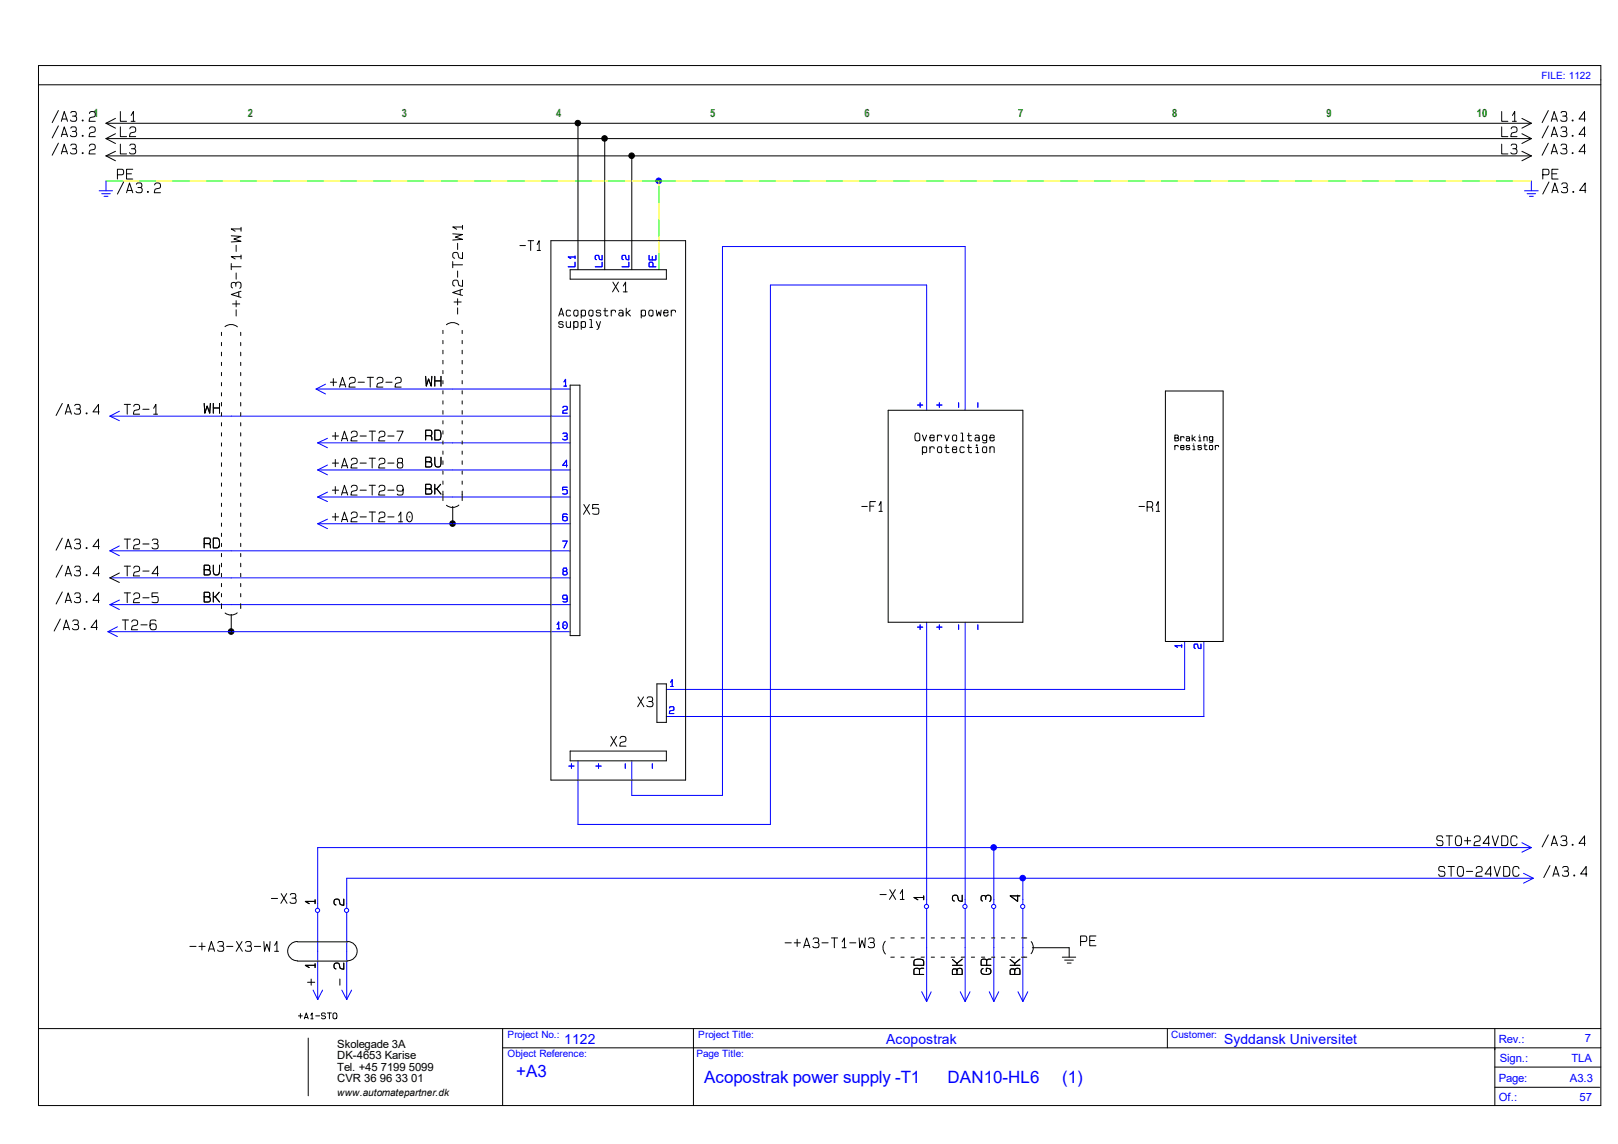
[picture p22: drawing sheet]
<svg xmlns="http://www.w3.org/2000/svg" width="420mm" height="297mm" viewBox="0 0 420 297" stroke-linecap="round" stroke-linejoin="round" font-family="sans-serif">
<defs><g id="words">
<g font-size="4.4" fill="#00f">
<text x="134" y="279.5">+A3</text>
<text x="182.8" y="281.3">Acopostrak power supply -T1</text>
<text x="246" y="281.3">DAN10-HL6</text>
<text x="275.7" y="281.3">(1)</text>
</g>
<g font-size="3.6" fill="#00f">
<text x="146.5" y="271">1122</text>
<text x="230" y="271">Acopostrak</text>
<text x="317.8" y="271">Syddansk Universitet</text>
</g>
<g font-size="2.9" fill="#008000">
<text x="24.3" y="30.5">1</text>
<text x="64.3" y="30.5">2</text>
<text x="104.3" y="30.5">3</text>
<text x="144.4" y="30.5">4</text>
<text x="184.3" y="30.5">5</text>
<text x="224.4" y="30.5">6</text>
<text x="264.3" y="30.5">7</text>
<text x="304.3" y="30.5">8</text>
<text x="344.3" y="30.5">9</text>
<text x="383.4" y="30.5">10</text>
</g>
<g font-size="2.9">
<text x="87.5" y="272">Skolegade 3A</text>
<text x="87.5" y="275">DK-4653 Karise</text>
<text x="87.5" y="278">Tel. +45 7199 5099</text>
<text x="87.5" y="281">CVR 36 96 33 01</text>
</g>
<g font-size="2.9" fill="#00f">
<text x="389" y="270.8">Rev.:</text>
<text x="389.3" y="275.8">Sign.:</text>
<text x="407.9" y="275.8">TLA</text>
<text x="411.4" y="270.5">7</text>
<text x="389" y="281">Page:</text>
<text x="407.5" y="281">A3.3</text>
<text x="389" y="285.8">Of.:</text>
<text x="410" y="285.8">57</text>
</g>
<g font-size="2.6" fill="#00f">
<text x="400.1" y="20.4">FILE: 1122</text>
<text x="131.7" y="269.5">Project No.:</text>
<text x="181.3" y="269.5">Project Title:</text>
<text x="304" y="269.5">Customer:</text>
<text x="131.7" y="274.5">Object Reference:</text>
<text x="180.8" y="274.5">Page Title:</text>
</g>
<text font-size="2.6" x="87.5" y="284.5">www.automatepartner.dk</text>
</g></defs>
<g fill="none" stroke="#000" stroke-width=".26">
<path d="M10 17h405.5v270h-405.5zM10 22h405.5M10 267h405.5M80 269.5v15M130.5 267v20M130.5 272h285M180 267v20M303 267v5M388 277h27.5M388 267v20M388 282.3h27.3"/>
<circle cx="117.5" cy="135.9" r=".72"/>
<circle cx="60" cy="164" r=".72"/>
</g>
<g fill="#000">
<circle cx="117.5" cy="135.9" r=".72"/>
<circle cx="60" cy="164" r=".72"/>
</g>
<circle cx="265.5" cy="228" r=".72" fill="#00f"/>
<circle cx="265.5" cy="228" r=".72" fill="none" stroke="#00f" stroke-width=".26"/>
<circle cx="257.9" cy="220" r=".72" fill="#00f"/>
<circle cx="257.9" cy="220" r=".72" fill="none" stroke="#00f" stroke-width=".26"/>
<circle cx="171" cy="46.9" r=".72" fill="#00f"/>
<g fill="none" stroke="#00f" stroke-width=".26">
<path d="M25.7 49.5h3.5M26.4 50.3h2.2M27 51h1M27.5 47v2.5M395.7 49.5h3.6M396.4 50.3h2.2M397 51h1M397.5 47v2.5M149.3 68.1v1.2h-1.8M149.3 66.7h-1.8l.7 .4M149.3 66.5v.6M156.3 68.1v1.2h-1.8"/>
<path d="M156.3 66.3v1.2l-.7-.2-.2-.8-.2-.2a.58 .58 0 0 0-.7 .4 .58 .58 0 0 0 .4 .7M163.2 68.1v1.2h-1.7M163.2 66.3v1.2l-.6-.2-.2-.8-.3-.2a.58 .58 0 0 0-.6 .4 .58 .58 0 0 0 .3 .7M168.5 66.3v1.2h1.8v-1.2M169.3 66.5v1M169.5 69.3v-1l-.2-.2h-.6l-.2 .1v1.1h1.8M84.5 99.7l-2.5 1.3M146.4 99.1l.4-.6v1.7M28.5 108h119.5M28.5 108l2.5 1.2M31 106.8l-2.5 1.2M82 101h66"/>
<path d="M82 101l2.5 1.3M82.5 115h65.5M82.5 115l2.5 1.2M85 113.8l-2.5 1.2M146.1 105.8a.61 .61 0 0 1 .8-.3 .61 .61 0 0 1 .3 .8l-1 .3-.2 .7h1.2M146.1 112.6l.1-.2h.9l.1 .4-.1 .4-.6 .1M146.4 100.2h.7M146.8 113.3l.4 .2a.65 .65 0 0 1-.3 .8 .65 .65 0 0 1-.9-.3M238.2 105.2h1.3M238.8 104.6v1.1M240.5 106.5v-32.5h-40.5v140h-50v-16.5M243.2 105.2h1.3"/>
<path d="M243.8 104.6v1.1M248.8 104.6v1.1M250.5 106.5v-42.5h-63v142.5h-23.5v-9M253.8 104.6v1.1M82.5 122h65.5M82.5 129h65.5M82.5 136h65.5M82.5 122l2.5 1.3M82.5 129l2.5 1.2M82.5 136l2.5 1.2M85 120.7l-2.5 1.3M85 127.8l-2.5 1.2"/>
<path d="M85 134.8l-2.5 1.2M147.2 120.8h-1.2l1.1-1.3v1.7M147.2 126.5h-1.2v.8l.4-.2 .8 .2v.8l-.3 .2-.9-.1M147.2 133.6l-.1-.2h-.9l-.2 .5 .1 1.1 .4 .2 .7-.2v-.7l-.1-.1-.7-.1-.4 .4M28.5 143h119.5M28.5 150h119.5M28.5 157h119.5M28.5 143l2.5 1.3M28.5 157l2.5 1.2M31 141.7l-2.5 1.3M31 155.8l-2.5 1.2M146 140.5h1.2l-.8 1.7"/>
<path d="M146.5 148.3l-.4 .2v.6l.3 .2h.5l.3-.4-.1-.6h-.3M147.2 155.2l-.1 .3h-.9l-.2-.3 .2-.7h.9l.1 1.6-.3 .2-.8-.2M28 164h120M28 164l2.5 1.3M30.5 162.7l-2.5 1.3M144.6 162.1l.4-.6v1.7M144.6 163.2h.7M146.2 161.6l.2-.1a.91 .91 0 0 1 .9 .7 .91 .91 0 0 1-.6 1l-.6-.4zM146.6 162.3h.1M174.1 177.1l.4-.7v1.8M174.1 178.2h.7M238.2 162.8h1.3"/>
<path d="M238.8 162.2v1.2M240.5 161.5v73.3M243.2 162.8h1.3M243.8 162.2v1.2M248.8 162.2v1.2M250.5 161.5v73.3M253.8 162.2v1.2M306.7 167.6h-1.7l.6 .5M306.7 167.4v.7M307.5 166.5v12.5h-134.5M311.7 167.2v1.2l-.6-.2-.2-.8-.3-.2a.58 .58 0 0 0-.6 .4 .58 .58 0 0 0 .3 .7M312.5 166.5v19.5h-139.5"/>
<path d="M147.7 198.9h1.3M148.3 198.3v1.2M154.7 198.9h1.3M155.4 198.3v1.2M162.3 198.3v1.2M169.3 198.3v1.2M173.8 183.8a.61 .61 0 0 1 .8-.3 .61 .61 0 0 1 .3 .8l-1 .3-.2 .7h1.2M395.1 218.8l2.4 1.2M82.5 237v22.5M90 237v22.5M240.5 236.1v23.9M250.5 236.1v23.9"/>
<path d="M258 220v14.8M258 236.1v23.9M265.5 228v6.8M265.5 236.1v23.9M395.5 226.7l2.5 1.3M397.5 220h-315v15.8M397.5 220l-2.4 1.2M398 228h-308v7.8M398 228l-2.5 1.3M81.3 257l1.2 2.5M83.7 257l-1.2 2.5M88.7 257l1.3 2.5"/>
<path d="M91.3 257l-1.3 2.5M239.3 257.5l1.2 2.5M241.7 257.5l-1.2 2.5M249.3 257.5l1.2 2.5M251.8 257.5l-1.3 2.5M256.8 257.5l1.2 2.5M259.2 257.5l-1.2 2.5M264.2 257.5l1.3 2.5M266.8 257.5l-1.3 2.5"/>
<circle cx="171" cy="46.9" r=".72"/>
<circle cx="146.6" cy="147.9" r=".52"/>
<circle cx="82.4" cy="236.3" r=".55"/>
<circle cx="90" cy="236.3" r=".55"/>
<circle cx="240.5" cy="235.3" r=".55"/>
<circle cx="250.5" cy="235.3" r=".55"/>
<circle cx="257.9" cy="235.3" r=".55"/>
<circle cx="265.5" cy="235.3" r=".55"/>
</g>
<g fill="#000">
<circle cx="150" cy="32" r=".72"/>
<circle cx="156.9" cy="35.9" r=".72"/>
<circle cx="164" cy="40.4" r=".72"/>
</g>
<g fill="none" stroke="#000" stroke-width=".26">
<path d="M15.2 28.7l-1.7 3.1M15.2 32.7l-1.7 3.1M15.2 37.2l-1.7 3.1M15.9 31.5l.8-2.5 .8 2.5M15.9 35.5l.8-2.6 .8 2.6M15.9 40l.8-2.6 .8 2.6M16.1 30.9h1.3M16.1 34.9h1.3M16.1 39.4h1.3M18.4 29.3l.3-.3h.7h.2l.2 .5a.49 .49 0 0 1-.4 .6h-.6M18.4 33.3l.3-.4h.7l.2 .1 .2 .4a.49 .49 0 0 1-.4 .7h-.6M18.4 37.8l.3-.4h.7l.2 .1 .2 .4a.49 .49 0 0 1-.4 .7h-.6"/>
<path d="M19.4 30.1a.7 .7 0 0 1 .5 .7 .7 .7 0 0 1-.5 .7l-.9-.1-.2-.2M19.4 34.1a.7 .7 0 0 1 .5 .7 .7 .7 0 0 1-.5 .7l-.9-.1-.2-.3M19.4 38.6a.7 .7 0 0 1 .5 .7 .7 .7 0 0 1-.5 .7l-.9-.1-.2-.3M23.2 29.5l.1-.3a.87 .87 0 0 1 1.4 .3v.5l-.2 .3-1.1 .3-.3 .9h1.6M23.2 33.4l.1-.2a.87 .87 0 0 1 1.4 .2v.6l-.2 .3-1.1 .2-.3 1h1.6M23.2 37.9l.1-.2a.87 .87 0 0 1 1.4 .2v.5l-.2 .4-1.1 .2-.3 1h1.6M27.5 32h370M27.5 36h370M27.5 32l2.5 1.3M27.5 36l2.5 1.3M30 30.7l-2.5 1.3M30 34.7l-2.5 1.3"/>
<path d="M30 39.3l-2.5 1.2M31.2 29v2.5h1.7M31.2 32.9v2.6h1.7M31.2 37.4v2.6h1.7M33.7 33.4l.1-.2a.87 .87 0 0 1 1.4 .2v.6l-.2 .3-1.1 .2-.3 1h1.6M33.7 37.8l.3-.4h.7l.3 .1 .1 .4a.49 .49 0 0 1-.4 .7h-.6M34 30l.6-1v2.5M34 31.5h1.1M34.7 38.6a.7 .7 0 0 1 .5 .7 .7 .7 0 0 1-.5 .7l-.9-.1-.2-.3M150 32v38M157 36v34M389.8 29v2.5h1.6"/>
<path d="M389.8 32.9v2.6h1.6M389.8 37.4v2.6h1.6M392.3 33.4v-.2a.87 .87 0 0 1 1.5 .2v.6l-.3 .3-1.1 .2-.2 1h1.6M392.3 37.8l.3-.4h.7l.2 .1 .2 .4a.49 .49 0 0 1-.4 .7h-.6M392.6 30l.6-1v2.5M392.6 31.5h1M393.3 38.6a.7 .7 0 0 1 .5 .7 .7 .7 0 0 1-.5 .7l-1-.1-.1-.3M395.1 30.7l2.4 1.3M395.1 34.7l2.4 1.3M395.1 39.3l2.4 1.2M397.5 32l-2.4 1.3M397.5 36l-2.4 1.3"/>
<path d="M401.9 28.7l-1.6 3.1M401.9 32.7l-1.6 3.1M401.9 37.2l-1.6 3.1M402.7 31.5l.7-2.5 .9 2.5M402.7 35.5l.7-2.6 .9 2.6M402.7 40l.7-2.6 .9 2.6M402.8 30.9h1.3M402.8 34.9h1.3M402.8 39.4h1.3M405.2 29.3l.4-.3h.6h.3l.2 .5a.49 .49 0 0 1-.5 .6h-.6M405.2 33.3l.4-.4h.6l.3 .1 .2 .4a.49 .49 0 0 1-.5 .7h-.6M405.2 37.8l.4-.4h.6l.3 .1 .2 .4a.49 .49 0 0 1-.5 .7h-.6"/>
<path d="M406.2 30.1a.7 .7 0 0 1 .6 .7 .7 .7 0 0 1-.6 .7l-.9-.1-.2-.2M406.2 34.1a.7 .7 0 0 1 .6 .7 .7 .7 0 0 1-.6 .7l-.9-.1-.2-.3M406.2 38.6a.7 .7 0 0 1 .6 .7 .7 .7 0 0 1-.6 .7l-.9-.1-.2-.3M411.5 30.9h-1.6l1.4-1.9v2.5M411.5 34.9h-1.6l1.4-2v2.6M411.5 39.4h-1.6l1.4-2v2.6M27.5 40.5h370M27.5 40.5l2.5 1.2M30.5 45.4l1.4-.1 .2-.3-.2-1-1.4-.1v2.6M32.1 47.2l-1.6 3.2M32.9 45.1h1.2M32.9 50l.7-2.5 .9 2.5"/>
<path d="M33 49.4h1.3M34.5 43.9h-1.6v2.6h1.6M35.4 47.8l.3-.3h.7l.3 .1 .1 .4a.49 .49 0 0 1-.4 .7h-.6M36.4 48.7a.7 .7 0 0 1 .5 .7 .7 .7 0 0 1-.5 .6h-.9l-.2-.3M40.1 48l.1-.2a.87 .87 0 0 1 1.5 .2v.5l-.3 .4-1.1 .2-.3 .9h1.7M62.6 59.4h-2.6l1 .6M62.6 59v1M120.1 58.9h-2.6l1 .6M120.1 58.5v1M164 40.5v29.5M397.5 40.5l-2.4 1.2M400.5 45.4l1.4-.1 .2-.3-.2-1-1.4-.1v2.6"/>
<path d="M402.1 47.2l-1.6 3.2M402.8 45.1h1.3M402.8 50l.8-2.5 .9 2.5M403 49.4h1.3M404.5 43.9h-1.7v2.6h1.7M405.4 47.8l.3-.3h.7l.3 .1 .1 .4a.49 .49 0 0 1-.4 .7h-.6M406.4 48.7a.7 .7 0 0 1 .5 .7 .7 .7 0 0 1-.5 .6h-.9l-.2-.3M411.6 49.4h-1.6l1.5-1.9v2.5M60 68.4v1.6M60 69.3h2.6M60 61.2l2.6 .2-1.9 .7 1.9 .6-2.6 .1M60.4 78.9h1.8"/>
<path d="M61.2 74.3v-.6a.62 .62 0 0 0-.6-.4 .62 .62 0 0 0-.6 .4v.7l.4 .4M61.2 73.7a.7 .7 0 0 1 .7-.5 .7 .7 0 0 1 .7 .5l-.1 1-.3 .1M61.3 78.1v1.6M61.3 70.9v1.6M61.3 63.7v1.6M62 75.8v1.2M62.6 75.6l-2.6 .9 2.6 .7M62.6 66.6h-2.6l1 .6M62.6 66.2v1M117.5 67.9v1.6M117.5 68.7h2.6M117.5 60.7l2.6 .2-1.9 .7 1.9 .5-2.6 .2"/>
<path d="M117.9 78.4h1.8M118.8 79.9v1.6M118.8 77.6v1.6M118.8 70.4v1.6M118.8 63.2v1.6M119.5 75.3v1.2M120.1 75.1l-2.6 .8 2.6 .8M120.1 72.7v1.6l-1-.2-.4-1.3-.7-.1-.4 .3a.86 .86 0 0 0 .4 1.3M120.1 65.5v1.6l-1-.2-.4-1.3-.7-.1-.4 .3a.86 .86 0 0 0 .4 1.3M135 63.8h1.4M137.1 62.5h1.4M137.8 62.5v2.5"/>
<path d="M139.4 63.5l.6-1v2.5M139.4 65h.9M143 62.5h35v140h-35zM148 70h25v2.5h-25zM159.1 73.2l1.5 2.6M160.5 73.2l-1.5 2.6M161.8 74.3l.6-1.1v2.6M161.8 75.8h1M57.5 86.3v.8M57.5 88.9v.8M57.5 91.4v1M57.5 94.1v.8"/>
<path d="M57.5 96.7v.8M57.5 99.3v.9M58.4 84.8a2.5 2.5 0 0 1 3.2 .1M61.3 80.4v1.6M62.5 86.3v.8M62.5 88.9v.8M62.5 91.4v1M62.5 94.1v.8M62.5 96.7v.8M62.5 99.3v.9M85.8 99.2h1.6M86.5 98.3v1.9"/>
<path d="M88.3 99.9h1.3M90.7 98.5l.1-.3a.87 .87 0 0 1 1.4 .3v.5l-.3 .3-1.1 .3-.2 .9h1.6M93 99.2h1.6M95.3 98h1.6M96.1 98v2.5M97.9 98.5l.1-.3a.87 .87 0 0 1 1.4 .3v.5l-.3 .3-1.1 .3-.2 .9h1.6M100.2 99.2h1.6M102.6 98.5l.1-.3a.87 .87 0 0 1 1.4 .3v.5l-.2 .3-1.1 .3-.3 .9h1.6M110.5 97.7l.2 2.5 .6-1.8 .6 1.8 .2-2.5M112.9 97.7v2.5M112.9 98.9h1.6M114.5 97.7v2.5"/>
<path d="M115 85.8v.8M115 88.4v.8M115 90.9v1M115 93.6v.9M115 96.2v.8M115 98.8v.9M115.9 84.3a2.5 2.5 0 0 1 3.2 0M120 85.8v.8M120 88.4v.8M120 90.9v1M120 93.6v.9M120 96.2v.8"/>
<path d="M120 98.8v.9M145 82l.7-2 .6 2M145.2 81.5h.9M146.1 83.7l-.3-.2h-.4l-.4 .2 .2 .5h.8l.2 .3-.2 .4-.6 .1-.4-.3M147 83.5l.2 1.4h.8l.1-.4M148 100h2.5v65h-2.5zM148.1 80.8l-.4-.3h-.4l-.3 .5 .2 1h.5l.4-.2M148.1 83.5v1.5M148.9 84l.4-.5 .6 .1 .1 1.2-.3 .2h-.4l-.4-.5M148.9 83.5v2M149.1 80.6h.8v1.4h-.8l-.2-.5zM150.9 81l.3-.5h.4l.4 .3-.1 1.2h-.7l-.3-.5"/>
<path d="M150.9 80.5v2.1M150.9 84l.3-.5 .7 .1 .1 1.2-.4 .2h-.4l-.3-.5M150.9 83.5v2M153 80.6h.8v1.4h-.8l-.2-.5zM153.1 85h.7M153.1 83h.4v2M154.8 83.5l.6 1.5M155.9 80.8l-.4-.3h-.4l-.3 .3 .1 .4 .9 .1 .2 .2-.2 .5h-.7l-.3-.3M155.9 83.5l-.5 1.7-.5 .3M156.7 80.7h1M157.1 80v1.9l.3 .1h.4M158.7 81l.3-.5 .7 .1 .1 .4"/>
<path d="M158.7 80.5v1.5M160.7 80.7l.6-.2 .4 .3v1.2M161.7 81.5l-.1-.3h-.8l-.2 .3 .4 .5h.6l.1-.3M162.6 80v2M162.6 81.2h.2l.9 .8M163.6 80.5l-.8 .7M166.5 81l.3-.5h.4l.4 .3-.1 1.2h-.7l-.3-.5M166.5 80.5v2.1M168.6 80.6h.8v1.4h-.8l-.2-.5zM170.3 80.5l.3 1.5 .4-1.1 .4 1.1 .2-1.5M172.3 81.2h1.1v-.4l-.3-.3-.6 .1-.2 .4 .1 .8 .2 .2h.5h.2l.1-.5M174.2 81l.4-.5 .7 .1v.4"/>
<path d="M174.2 80.5v1.5M16.2 104.7l-1.6 3.2M16.9 107.5l.8-2.5 .8 2.5M17.1 106.9h1.3M19.4 105.3l.3-.3h.7l.3 .1 .1 .4a.49 .49 0 0 1-.4 .7h-.6M20.4 106.2a.7 .7 0 0 1 .5 .6 .7 .7 0 0 1-.5 .7l-.9-.1-.2-.2M25.7 106.9h-1.6l1.5-1.9v2.5M32.3 105h1.6M33 105v2.5M34.7 105.5l.1-.3a.87 .87 0 0 1 1.4 .3v.5l-.2 .3-1.1 .3-.3 .9h1.6M37.1 106.3h1.6M39.9 106l.6-1v2.5"/>
<path d="M39.9 107.5h1M53 104.7l.2 2.6 .6-1.9 .6 1.9 .2-2.6M55.4 104.7v2.6M55.4 105.9h1.6M57 104.7v2.6M57.5 101.9v.9M57.5 104.5v.9M57.5 107.1v.9M57.5 109.7v.9M57.5 112.4v.8M57.5 115v.8M57.5 117.5v.9"/>
<path d="M62.5 101.9v.9M62.5 104.5v.9M62.5 107.1v.9M62.5 109.7v.9M62.5 112.4v.8M62.5 115v.8M62.5 117.5v.9M86.3 113.2h1.6M87 112.3v1.8M87 119.3v1.9M88.1 100.5l.8-2.5 .8 2.5M88.6 114.5l.8-2.6 .9 2.6"/>
<path d="M88.8 113.9h1.3M91.2 112.4l.1-.2a.87 .87 0 0 1 1.4 .2v.5l-.2 .4-1.1 .2-.3 1h1.6M91.2 119.5l.1-.3a.87 .87 0 0 1 1.4 .3v.5l-.2 .3-1.1 .3-.3 .9h1.6M93.5 113.2h1.6M95.8 111.9h1.7M95.8 119h1.7M96.6 111.9v2.6M96.6 119v2.5M98.4 112.4l.1-.2a.87 .87 0 0 1 1.4 .2v.5l-.2 .4-1.1 .2-.3 1h1.6M98.4 119.5l.1-.3a.87 .87 0 0 1 1.4 .3v.5l-.2 .3-1.1 .3-.3 .9h1.6M100.7 113.2h1.6M103 111.9h1.6l-1.1 2.6"/>
<path d="M103.2 119.2l.3-.2h.6a.68 .68 0 0 1 0 1.1l-.9-.1zM110.5 119.9h1l.4-.2v-.2a.52 .52 0 0 0-.3-.8h-1.1v2.5h1a.68 .68 0 0 0 .6-.6 .68 .68 0 0 0-.6-.7M110.5 113.1l1.4-.1 .2-.3-.2-.9-1.4-.1v2.5M111.7 113.1l.3 .3 .1 .8M112.9 118.7v1.6a.82 .82 0 0 0 .8 1 .82 .82 0 0 0 .8-1v-1.6M112.9 111.7l1.2 .1 .3 .4 .1 1.1a.78 .78 0 0 1-.6 .9h-1zM115 101.4v.9M115 104.1v.8M115 106.6v.9M115 109.2v.9M115 111.8v.9M115 114.5v.8"/>
<path d="M115 117.1v.8M115 119.6v1M120 101.4v.9M120 104.1v.8M120 106.6v.9M120 109.2v.9M120 111.8v.9M120 114.5v.8M120 117.1v.8M120 119.6v1M230.5 106.5h35v55h-35zM237.6 112.7l.1-.2a.65 .65 0 0 1 .8 0 .65 .65 0 0 1 .3 .7l-.1 1.1-.4 .2-.6-.1-.2-.7z"/>
<path d="M239.4 112.9l.5 1.6 .6-1.6M239.4 116.5l.4-.5 .7 .1v.1v1.2l-.7 .1-.4-.5M239.4 116v2M241.4 113.6h1.1l-.1-.6-.3-.1-.5 .1-.2 1 .3 .5 .7-.1 .1-.4M241.4 116.5l.3-.5 .7 .1 .1 .4M241.4 116v1.5M243.3 113.5l.4-.6 .6 .1 .1 .5M243.3 112.9v1.6M243.5 116.1h.8v1.3h-.8l-.2-.4zM245.3 112.9l.5 1.6 .6-1.6M245.3 116.2h1M245.6 115.5v1.8l.4 .2 .4-.1"/>
<path d="M247.2 116.7h1.1l-.1-.6-.2-.1-.6 .1-.2 .9 .4 .5 .6-.1 .1-.4M247.4 113h.8v1.4h-.8l-.2-.4zM249.4 114.5h.8M249.4 112.4h.5v2.1M250.3 116.2l-.1-.1-.7-.1-.3 .5 .1 .9 .6 .1 .4-.2M251.1 113.1h1M251.1 116.2h1M251.5 112.4v1.9l.3 .2 .4-.1M251.5 115.5v1.8l.3 .2 .4-.1M253.2 113.1l.5-.2 .5 .3v1.3M253.3 117.5h.8M253.3 116.2h.4v1.3"/>
<path d="M254.2 114l-.1-.4h-.9l-.1 .4 .3 .5 .7-.1 .1-.3M255.2 116.1h.8v1.3h-.8l-.2-.4zM256.1 113.5l-.1-.5-.2-.1a.72 .72 0 0 0-.8 .9 .72 .72 0 0 0 1 .5l.1-.4M256.1 112.9l-.1 2-.6 .1-.3-.2M257 113.6h1.1l-.1-.6-.3-.1-.6 .1-.1 .5v.7l.3 .3h.4l.3-.1 .1-.4M257 116v1.5M257 116.5l.3-.5 .7 .1 .1 1.4M302.5 101.5h15v65h-15zM305 113.7l.8-.2 .1-.2-.3-.4h-.6v1.6h.6l.4-.3v-.2l-.4-.3M305 116l.1-.3h.6l.1 .3M305 115.7v1.1M306.5 113.7l.2-.3h.6v.3"/>
<path d="M306.5 113.4v1.1M306.5 116.2h.8v-.5h-.7l-.1 .9 .6 .2 .2-.4M307.9 113.5l.7-.1 .2 .1v1M308.8 114.1l-.3-.3-.6 .2v.3l.3 .2h.3l.3-.3M308.8 115.8l-.1-.1h-.8v.4l.9 .1 .1 .3-.2 .2-.5 .1-.3-.3M309.5 112.9v1.6M309.5 113.9l.8 .6M309.6 116.8h.6M309.6 115.7h.4v1.1M310.2 113.4l-.6 .5M311.1 114.5h.6M311.1 113.5h.4v1"/>
<path d="M311.8 115.8l-.1-.1h-.7v.4l.8 .1 .1 .3-.2 .2-.5 .1-.2-.3M312.5 113.4v1.1M312.5 113.7l.1-.3h.7l.1 1.1M312.5 115.7h.8M312.8 115.2v1.4l.2 .2 .4-.1M314 115.7h.7v1l-.5 .1-.3-.2zM314.8 113.7l-.1-.3h-.5a.53 .53 0 0 0-.2 .7 .53 .53 0 0 0 .7 .2l.1-.3M314.8 113.4l-.1 1.4-.8-.1M315.5 116l.1-.3h.6l.1 .3M315.5 115.7v1.1M16.2 139.7l-1.6 3.1M32.3 140h1.6"/>
<path d="M33 140v2.5M55.4 139.7l1.2 .1 .3 .4 .1 1.1a.78 .78 0 0 1-.6 .9h-1zM57.5 120.1v1M57.5 122.8v.8M57.5 125.4v.8M57.5 128v.9M57.5 130.6v.9M57.5 133.2v.9M57.5 135.8v.9M57.5 138.4v.9M62.5 120.1v1M62.5 122.8v.8"/>
<path d="M62.5 125.4v.8M62.5 128v.9M62.5 130.6v.9M62.5 133.2v.9M62.5 135.8v.9M62.5 138.4v.9M86.3 120.2h1.6M86.3 127.3h1.6M86.3 134.2h1.6M87 126.3v1.9M87 133.3v1.8M88.6 121.5l.8-2.5 .9 2.5"/>
<path d="M88.6 128.5l.8-2.5 .9 2.5M88.6 135.5l.8-2.6 .9 2.6M88.8 120.9h1.3M88.8 127.9h1.3M88.8 134.9h1.3M91.2 126.5l.1-.3a.87 .87 0 0 1 1.4 .3v.5l-.2 .3-1.1 .3-.3 .9h1.6M91.2 133.4l.1-.2a.87 .87 0 0 1 1.4 .2v.5l-.2 .4-1.1 .2-.3 1h1.6M93.5 120.2h1.6M93.5 127.3h1.6M93.5 134.2h1.6M95.8 126h1.7M95.8 132.9h1.7"/>
<path d="M96.6 126v2.5M96.6 132.9v2.6M98.4 126.5l.1-.3a.87 .87 0 0 1 1.4 .3v.5l-.2 .3-1.1 .3-.3 .9h1.6M98.4 133.4l.1-.2a.87 .87 0 0 1 1.4 .2v.5l-.2 .4-1.1 .2-.3 1h1.6M100.7 120.2h1.6M100.7 127.3h1.6M100.7 134.2h1.6M103.5 133.9l.6-1v2.6M103.5 135.5h1M103.5 120.1a.74 .74 0 0 0-.4 .7 .74 .74 0 0 0 .4 .7h.6a.74 .74 0 0 0 .5-.7 .74 .74 0 0 0-.5-.7M104.6 127v.3a1.02 1.02 0 0 1-1.5 0v-1.1a1.07 1.07 0 0 1 1.3-.1 2.5 2.5 0 0 1 .2 2.2 1.02 1.02 0 0 1-1.5 0M105.7 133.3l.5-.4a1.41 1.41 0 0 1 .4 2.5h-.6a1.9 1.9 0 0 1-.3-2.1z"/>
<path d="M106.2 134.2h.2M110.5 126.9h1l.4-.2v-.2a.52 .52 0 0 0-.3-.8h-1.1v2.6h1a.68 .68 0 0 0 .6-.7 .68 .68 0 0 0-.6-.7M112.9 125.7v2.6M112.9 126.9h.5l1.1 1.4M114.4 125.7l-1 1.2M115 122.3v.8M115 124.9v.8M115 127.5v2.5M117.5 131.5v4.5M119.1 131.1a2.5 2.5 0 0 1-3.2 .1M120 122.3v.8M120 124.9v.8"/>
<path d="M120 127.5v2.5M151.6 131l1.5 2.5M153 131l-1.5 2.5M155.4 131h-1.6v1.1l.5-.2 1.1 .2v1.2a1.19 1.19 0 0 1-1.6 .1M223.7 131.5h1.4M225.8 131.4h1M227.2 130.2h-1.4v2.6M228.2 131.2l.5-1v2.6M228.2 132.8h.8M295.7 131.5h1.4M297.8 131.7h1l.3-.3 .1-.7-.2-.4-1.2-.1v2.6M298.8 131.7l.3 .2 .1 .9"/>
<path d="M300.1 131.2l.6-1v2.6M300.1 132.8h.9M16.2 146.7l-1.6 3.2M16.2 153.7l-1.6 3.1M16.9 142.5l.8-2.5 .8 2.5M16.9 149.5l.8-2.5 .8 2.5M16.9 156.5l.8-2.6 .8 2.6M17.1 141.9h1.3M17.1 148.9h1.3M17.1 155.9h1.3M19.4 140.3l.3-.3h.7h.3l.1 .5a.49 .49 0 0 1-.4 .6h-.6M19.4 147.3l.3-.3h.7l.3 .1 .1 .4a.49 .49 0 0 1-.4 .7h-.6"/>
<path d="M19.4 154.3l.3-.4h.7l.3 .1 .1 .4a.49 .49 0 0 1-.4 .7h-.6M20.4 141.1a.7 .7 0 0 1 .5 .7 .7 .7 0 0 1-.5 .7l-.9-.1-.2-.2M20.4 148.2a.7 .7 0 0 1 .5 .6 .7 .7 0 0 1-.5 .7l-.9-.1-.2-.2M20.4 155.1a.7 .7 0 0 1 .5 .7 .7 .7 0 0 1-.5 .7l-.9-.1-.2-.3M25.7 141.9h-1.6l1.5-1.9v2.5M25.7 148.9h-1.6l1.5-1.9v2.5M25.7 155.9h-1.6l1.5-2v2.6M31 148.8l-2.5 1.2 2.5 1.2M32.3 147h1.6M32.3 153.9h1.6M33 147v2.5M33 153.9v2.6"/>
<path d="M34.7 140.5l.1-.3a.87 .87 0 0 1 1.4 .3v.5l-.2 .3-1.1 .3-.3 .9h1.6M34.7 147.5l.1-.3a.87 .87 0 0 1 1.4 .3v.5l-.2 .3-1.1 .3-.3 .9h1.6M34.7 154.4l.1-.2a.87 .87 0 0 1 1.4 .2v.5l-.2 .4-1.1 .2-.3 1h1.6M37.1 141.2h1.6M37.1 148.3h1.6M37.1 155.2h1.6M39.5 140.3l.4-.3h.7h.2l.2 .5a.49 .49 0 0 1-.4 .6h-.6M40.6 141.1a.7 .7 0 0 1 .5 .7 .7 .7 0 0 1-.5 .7l-1-.1-.1-.2M41 153.9h-1.5v1.1l.5-.1 1 .1v1.2a1.19 1.19 0 0 1-1.5 .1M41.1 148.9h-1.6l1.4-1.9v2.5M53 154.9h1l.4-.1v-.3a.52 .52 0 0 0-.3-.7h-1.1v2.5h1a.68 .68 0 0 0 .6-.7 .68 .68 0 0 0-.6-.7M53 147.9h1l.4-.2v-.2a.52 .52 0 0 0-.3-.8h-1.1v2.6h1a.68 .68 0 0 0 .6-.7 .68 .68 0 0 0-.6-.7"/>
<path d="M53 141.1h1.4l.2-.4-.2-.9-1.4-.1v2.5M54.2 141.1l.3 .3 .1 .8M55.4 153.8v2.5M55.4 154.9h.5l1.1 1.4M55.4 146.7v1.6a.82 .82 0 0 0 .8 1 .82 .82 0 0 0 .8-1v-1.6M56.9 153.8l-1 1.1M57.5 141.1v.8M57.5 143.7v.8M57.5 146.2v1M57.5 148.8v1M57.5 151.5v.8M57.5 154.1v.8"/>
<path d="M57.5 156.7v1.3M60 159.5v4.5M61.6 159.1a2.5 2.5 0 0 1-3.2 0M62.5 141.1v.8M62.5 143.7v.8M62.5 146.2v1M62.5 148.8v1M62.5 151.5v.8M62.5 154.1v.8M62.5 156.7v1.3M15.7 160.7l-1.6 3.1M16.4 163.5l.8-2.5 .8 2.5"/>
<path d="M16.6 162.9h1.3M18.9 161.3l.3-.3h.7h.3l.1 .5a.49 .49 0 0 1-.4 .6h-.6M19.9 162.1a.7 .7 0 0 1 .5 .7 .7 .7 0 0 1-.5 .7l-.9-.1-.2-.2M25.2 162.9h-1.6l1.5-1.9v2.5M31.7 161h1.7M32.5 161v2.5M34.2 161.5l.1-.3a.87 .87 0 0 1 1.4 .3v.5l-.2 .3-1.1 .3-.3 .9h1.6M36.6 162.2h1.6M40.5 161.2a1.02 1.02 0 0 0-1.5 0 2.25 2.25 0 0 0 .2 2.2 1.07 1.07 0 0 0 1.3-.2v-1a1.02 1.02 0 0 0-1.5 0l-.1 .3M170.5 177.5h2.5v10h-2.5zM148 195h25v2.5h-25zM158.6 191.2l1.5 2.5"/>
<path d="M160 191.2l-1.5 2.5M161 191.7v-.3a.87 .87 0 0 1 1.5 .3v.5l-.3 .3-1.1 .3-.2 .9h1.6M165.6 180.9l1.5 2.6M167 180.9l-1.5 2.6M168 181.3l.3-.4h.7l.2 .1 .2 .4a.49 .49 0 0 1-.4 .7h-.6M169 182.1a.7 .7 0 0 1 .5 .7 .7 .7 0 0 1-.5 .7l-.9-.1-.2-.3M374.5 217.5l-.2-.4-.2-.1-1 .1-.1 .4a.49 .49 0 0 0 .4 .7l1 .2 .2 .4a.6 .6 0 0 1-.5 .7h-1l-.1-.5M375.4 217h1.6M376.2 217v2.5M378 217.3l.4-.3 .7 .1 .2 .4 .1 1.1a.82 .82 0 0 1-.8 1 .82 .82 0 0 1-.8-1zM380.2 218.3h1.6M380.9 217.3v1.9"/>
<path d="M382.7 217.5l.1-.2a.87 .87 0 0 1 1.4 .2v.5l-.2 .4-1.1 .2-.3 .9h1.6M386.6 218.9h-1.6l1.4-1.9v2.5M387.3 217l.8 2.5 .9-2.5M389.8 217l1.3 .1 .2 .4 .1 1.1a.78 .78 0 0 1-.6 .9h-1zM393.8 217.6l-.1-.3a.94 .94 0 0 0-1.4 0l-.1 1.3a.78 .78 0 0 0 .6 .9h.7l.3-.5M401.9 216.7l-1.6 3.2M402.7 219.5l.7-2.5 .9 2.5M402.8 218.9h1.3M405.2 217.3l.4-.3h.6l.3 .1 .2 .4a.49 .49 0 0 1-.5 .7h-.6M406.2 218.2a.7 .7 0 0 1 .6 .7 .7 .7 0 0 1-.6 .6h-.9l-.2-.3M411.5 218.9h-1.6l1.4-1.9v2.5M70.4 233.3h1.7"/>
<path d="M73 232l1.5 2.5M74.4 232l-1.5 2.5M75.4 232.3l.3-.3h.7l.2 .1 .2 .4a.49 .49 0 0 1-.4 .7h-.6M76.4 233.2a.7 .7 0 0 1 .5 .6 .7 .7 0 0 1-.5 .7l-1-.1-.1-.2M81.8 234h-2.6l1.1 .6M81.8 233.6v1M89.2 233.4v1.6l-.9-.2-.4-1.3-.7-.1-.4 .3a.86 .86 0 0 0 .4 1.3M228.4 232.2h1.6M231 231l1.5 2.5M232.4 231l-1.5 2.5M233.7 232l.6-1v2.5M233.7 233.5h1"/>
<path d="M239.8 233h-2.6l1.1 .6M239.8 232.6v1M249.8 232.4v1.6l-1-.2-.4-1.3-.7-.1-.4 .3a.86 .86 0 0 0 .4 1.2M255.9 233.5v-.6a.62 .62 0 0 0-.6-.4 .62 .62 0 0 0-.6 .4v.7l.3 .3M255.9 232.9a.7 .7 0 0 1 .6-.5 .7 .7 0 0 1 .7 .5l-.1 .9-.2 .2M264.2 232.4v1.6l-2-1.4h2.6M375 225.5l-.2-.5h-.2h-1l-.1 .5a.49 .49 0 0 0 .4 .6l1 .2 .2 .4a.6 .6 0 0 1-.5 .8l-1-.1-.1-.4M375.9 225h1.6M376.7 225v2.5M378.5 225.2l.4-.2h.7l.2 .5 .1 1.1a.82 .82 0 0 1-.8 .9 .82 .82 0 0 1-.8-.9zM380.7 226.2h1.6M383.2 225.5l.1-.3a.87 .87 0 0 1 1.4 .3v.5l-.2 .3-1.1 .3-.3 .9h1.6"/>
<path d="M387.1 226.9h-1.6l1.4-1.9v2.5M387.9 225l.7 2.5 .9-2.5M390.3 225h1l.5 .2 .1 1.4a.78 .78 0 0 1-.6 .9h-1zM394.3 225.6l-.1-.4a.94 .94 0 0 0-1.3 0l-.2 1.4a.78 .78 0 0 0 .6 .9l.7-.1 .3-.4M402.3 224.7l-1.6 3.1M403.1 227.5l.8-2.5 .8 2.5M403.3 226.9h1.2M405.6 225.3l.4-.3h.7h.2l.2 .5a.49 .49 0 0 1-.4 .6h-.6M406.7 226.1a.7 .7 0 0 1 .5 .7 .7 .7 0 0 1-.5 .7l-1-.1-.1-.2M411.9 226.9h-1.6l1.4-1.9v2.5M49.3 245.7h1.6M51.6 245.7h1.7"/>
<path d="M52.4 244.8v1.8M54.1 247l.8-2.6 .8 2.6M54.3 246.4h1.2M56.6 244.8l.3-.4h.7l.2 .1 .2 .4a.49 .49 0 0 1-.4 .7h-.6M57.6 245.6a.7 .7 0 0 1 .5 .7 .7 .7 0 0 1-.5 .7l-1-.1-.1-.3M58.8 245.7h1.7M61.4 244.4l1.5 2.6M62.8 244.4l-1.5 2.6M63.8 244.8l.3-.4h.7l.2 .1 .2 .4a.49 .49 0 0 1-.4 .7h-.6M64.8 245.6a.7 .7 0 0 1 .5 .7 .7 .7 0 0 1-.5 .7l-1-.1-.1-.3M66 245.7h1.6M68.5 244.4l.2 2.6 .6-1.9 .6 1.9 .2-2.6"/>
<path d="M71.3 245.4l.6-1v2.6M71.3 247h1M77.2 249.5h13.1M77.2 244.5h13.1M77.2 244.4a2.5 2.5 0 0 0-2.5 2.5 2.5 2.5 0 0 0 2.5 2.5M79.8 255h1.9M80.8 254.2v1.6M81.8 250.6h-2.6l1.1 .6M81.8 250.2v1M88.2 254.2v1.6M89.2 250v1.6l-.9-.2-.4-1.3-.7-.1-.4 .3a.86 .86 0 0 0 .4 1.2M90.3 244.4a2.5 2.5 0 0 1 2.4 2.5 2.5 2.5 0 0 1-2.4 2.5"/>
<path d="M203.8 244.8h1.6M206.2 244.8h1.6M206.9 243.8v1.9M208.6 246l.8-2.5 .8 2.5M208.8 245.4h1.3M211.1 243.8l.3-.3h.7l.2 .1 .2 .4a.49 .49 0 0 1-.4 .7h-.6M212.1 244.7a.7 .7 0 0 1 .5 .7 .7 .7 0 0 1-.5 .6h-.9l-.2-.3M213.4 244.8h1.6M215.8 243.5h1.6M216.6 243.5v2.5M218.6 244.5l.6-1v2.5M218.6 246h1"/>
<path d="M220.6 244.8h1.6M223 243.5l.2 2.5 .6-1.8 .7 1.8 .1-2.5M225.5 243.8l.3-.3h.7l.2 .1 .2 .4a.49 .49 0 0 1-.4 .7h-.6M226.5 244.7a.7 .7 0 0 1 .5 .7 .7 .7 0 0 1-.5 .6h-.9l-.2-.3M229.8 244.4a2.5 2.5 0 0 0 0 3.3M231.2 248.5h1M231.2 243.5h1M233.8 248.5h.9M233.8 243.5h.9M236.5 248.5h.8M236.5 243.5h.8M237.3 249.3l.4-.2 1.1-.1a.78 .78 0 0 1 1 .6v1h-2.6z"/>
<path d="M238.7 253l-.1-1.5-.3-.1-1 .1-.1 1.5h2.6M239.1 248.5h.8M239.1 243.5h.8M239.8 251.4l-.9 .1-.2 .3M241.7 248.5h.9M241.7 243.5h.9M244.3 248.5h.9M244.3 243.5h.9M246.9 248.5h.9M246.9 243.5h.9M247.2 250.6h2.6M247.2 249.1l1.2 1"/>
<path d="M248.4 252a.68 .68 0 0 1 .7-.6 .68 .68 0 0 1 .7 .6v1h-2.6v-1.1a.73 .73 0 0 1 1.1-.2l.1 1.3M249.5 248.5h.9M249.5 243.5h.9M249.8 249l-1.4 1.1v.5M252.1 248.5h.9M252.1 243.5h.9M254.8 248.5h.8M254.8 243.5h.8M255.2 251.5l-.4 .2v.9l.4 .3 1.1 .1a.85 .85 0 0 0 .9-1 .85 .85 0 0 0-1.2-.6v.8M256.1 250.6l-.1-1.4-.3-.2-.9 .2-.1 1.4h2.5M257.2 249l-.8 .1-.3 .3M257.4 248.5h.8"/>
<path d="M257.4 243.5h.8M259.9 248.5h1M259.9 243.5h1M262.2 250.6h2.6M262.2 249.1l1.2 1M262.6 248.5h.8M262.6 243.5h.8M263.4 252a.68 .68 0 0 1 .7-.6 .68 .68 0 0 1 .7 .6v1h-2.6v-1.1a.73 .73 0 0 1 1.1-.2l.1 1.3M264.8 249l-1.4 1.1v.5M265.2 248.5h1.3M265.2 243.5h1.3M267.7 244.5a2.5 2.5 0 0 1-.1 3.1"/>
<path d="M268 246h9.5v2.5M275.8 248.5h3.4M276.4 249.3h2.2M277 250h1M280.5 244.4l1.4-.1 .2-.3-.2-.9-1.4-.1v2.5M282.9 244.2h1.2M284.5 243h-1.6v2.5h1.6M77.5 263.7h1M78 263.1v1.2M79 264.5l.5-1.5 .5 1.5M79.1 264.2h.7M80.7 263.6l.3-.6v1.5"/>
<path d="M80.7 264.5h.6M82 263.7h1M84.4 263.3l-.2-.3-.6 .1-.1 .5 .7 .1 .3 .5-.3 .3h-.5l-.2-.3M85 263h1M85.5 263v1.5M86.6 263.1l.2-.1a.8 .8 0 0 1 .7 .5 .8 .8 0 0 1-.3 .9l-.4 .1a1.1 1.1 0 0 1-.2-1.4z"/>
<circle cx="21.5" cy="31.3" r=".13"/>
<circle cx="21.5" cy="35.3" r=".13"/>
<circle cx="21.5" cy="39.8" r=".13"/>
<circle cx="150" cy="32" r=".72"/>
<circle cx="156.9" cy="35.9" r=".72"/>
<circle cx="408.2" cy="35.3" r=".13"/>
<circle cx="408.2" cy="31.3" r=".13"/>
<circle cx="408.2" cy="39.8" r=".13"/>
<circle cx="38.4" cy="49.8" r=".13"/>
<circle cx="164" cy="40.4" r=".72"/>
<circle cx="408.4" cy="49.8" r=".13"/>
<circle cx="22.5" cy="107.3" r=".13"/>
<circle cx="253.5" cy="115.6" r=".13"/>
<circle cx="309.8" cy="115.3" r=".04"/>
<circle cx="311.4" cy="113" r=".04"/>
<circle cx="22.5" cy="156.3" r=".13"/>
<circle cx="22.5" cy="149.3" r=".13"/>
<circle cx="22.5" cy="142.3" r=".13"/>
<circle cx="22" cy="163.3" r=".13"/>
<circle cx="408.2" cy="219.3" r=".13"/>
<circle cx="408.6" cy="227.3" r=".13"/>
</g>
<g fill="none" stroke="#0f0" stroke-width=".26">
<path d="M27.5 47h4.3M36.2 47h4.4M44.9 47h4.4M53.6 47h4.3M62.3 47h4.3M71 47h4.4M79.7 47h4.3M88.4 47h4.3M97 47h4.4M105.7 47h4.5M114.5 47h4.3M123.2 47h4.3"/>
<path d="M131.8 47h4.4M140.5 47h4.4M149.3 47h4.3M157.9 47h4.4M166.6 47h4.3M171 47h4.3M171 48.3v4.3M171 57v4.3M179.7 47h4.4M188.4 47h4.4M197.1 47h4.3M205.8 47h4.3"/>
<path d="M214.5 47h4.4M223.2 47h4.3M231.9 47h4.3M240.5 47h4.4M249.3 47h4.3M258 47h4.3M266.7 47h4.3M275.3 47h4.4M284.1 47h4.3M292.8 47h4.3M301.4 47h4.4M310.1 47h4.4"/>
<path d="M318.9 47h4.3M327.5 47h4.4M336.2 47h4.4M344.9 47h4.3M353.7 47h4.3M362.3 47h4.4M371 47h4.3M379.7 47h4.3M388.4 47h4.4M171 65.6v4.4"/>
</g>
<g fill="none" stroke="#ff0" stroke-width=".26">
<path d="M31.8 47h4.4M40.6 47h4.3M49.3 47h4.3M57.9 47h4.4M66.6 47h4.4M75.4 47h4.3M84 47h4.4M92.7 47h4.3M101.4 47h4.3M110.2 47h4.3M118.8 47h4.4M127.5 47h4.3"/>
<path d="M136.2 47h4.3M144.9 47h4.4M153.6 47h4.3M162.3 47h4.3M170.9 47l.1 1.3M171 52.6v4.4M175.3 47h4.4M184.1 47h4.3M192.8 47h4.3M201.4 47h4.4M210.1 47h4.4M218.9 47h4.3"/>
<path d="M227.5 47h4.4M236.2 47h4.3M244.9 47h4.4M253.6 47h4.4M262.3 47h4.4M271 47h4.3M279.7 47h4.4M288.4 47h4.4M297.1 47h4.3M305.8 47h4.3M314.5 47h4.4M323.2 47h4.3"/>
<path d="M331.9 47h4.3M340.6 47h4.3M349.2 47h4.5M358 47h4.3M366.7 47h4.3M375.3 47h4.4M384 47h4.4M392.8 47h4.7M171 61.3v4.3"/>
</g>
<use href="#words"/>
</svg>
